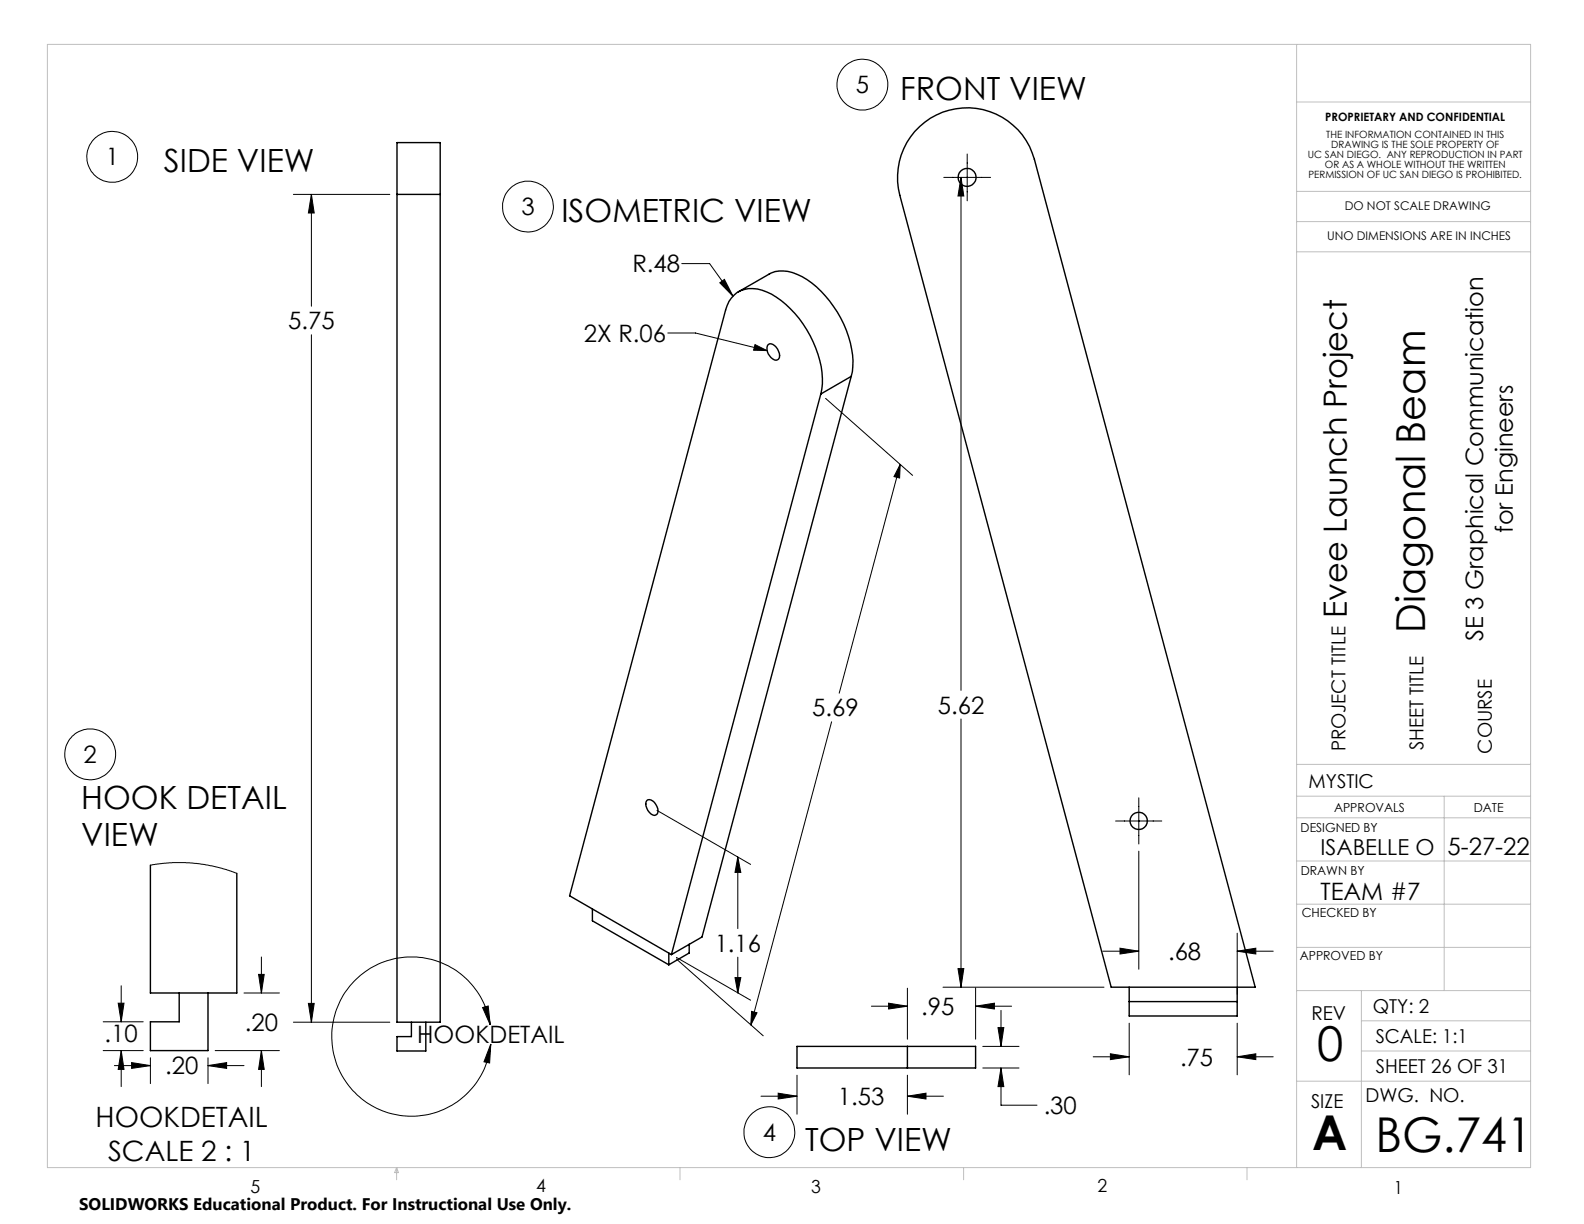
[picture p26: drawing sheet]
<svg xmlns="http://www.w3.org/2000/svg" width="279mm" height="216mm" viewBox="0 0 279 216" stroke-linecap="round" stroke-linejoin="round" font-family="sans-serif">
<defs><g id="words">
<g font-size="8.5">
<text x="232.3" y="187.1">0</text>
<text x="231.5" y="202.9">A</text>
<text x="242.6" y="203.2">BG.741</text>
</g>
<text font-size="7.1" x="251.4" y="111.6" transform="rotate(-90 251.4 111.6)">Diagonal Beam</text>
<g font-size="5.6">
<text x="158.8" y="17.6">FRONT VIEW</text>
<text x="28.9" y="30.3">SIDE VIEW</text>
<text x="99" y="39.1">ISOMETRIC VIEW</text>
<text x="237.6" y="109" transform="rotate(-90 237.6 109)">Evee Launch Project</text>
<text x="14.3" y="142.6">HOOK DETAIL</text>
<text x="14.3" y="149.3">VIEW</text>
<text x="142" y="203">TOP VIEW</text>
</g>
<g font-size="4.9">
<text x="16.9" y="198.8">HOOKDETAIL</text>
<text x="19.1" y="204.7">SCALE 2 : 1</text>
</g>
<g font-size="4.2">
<text x="151" y="16.4">5</text>
<text x="18.6" y="29.2">1</text>
<text x="92" y="37.9">3</text>
<text x="111.5" y="48.1">R.48</text>
<text x="50.8" y="58.1">5.75</text>
<text x="103" y="60.3">2X R.06</text>
<text x="266.8" y="94" transform="rotate(-90 266.8 94)">for Engineers</text>
<text x="261.6" y="113.1" transform="rotate(-90 261.6 113.1)">SE 3 Graphical Communication</text>
<text x="165.4" y="125.9">5.62</text>
<text x="143.3" y="126.4">5.69</text>
<text x="14.8" y="134.5">2</text>
<text x="255.3" y="150.8">5-27-22</text>
<text x="232.9" y="158.8">TEAM #7</text>
<text x="126.1" y="167.9">1.16</text>
<text x="206" y="169.4">.68</text>
<text x="162.5" y="179.1">.95</text>
<text x="18.5" y="183.9">.10</text>
<text x="43.2" y="181.8">.20</text>
<text x="73.6" y="184">HOOKDETAIL</text>
<text x="29.1" y="189.5">.20</text>
<text x="208.1" y="188">.75</text>
<text x="147.8" y="194.9">1.53</text>
<text x="184.1" y="196.5">.30</text>
<text x="134.5" y="201.2">4</text>
</g>
<text font-size="3.9" x="232.9" y="150.8">ISABELLE O</text>
<g font-size="3.4">
<text x="237.3" y="132.5" transform="rotate(-90 237.3 132.5)">PROJECT TITLE</text>
<text x="251.1" y="132.3" transform="rotate(-90 251.1 132.3)">SHEET TITLE</text>
<text x="263.1" y="133" transform="rotate(-90 263.1 133)">COURSE</text>
<text x="230.8" y="139">MYSTIC</text>
<text x="231.3" y="180">REV</text>
<text x="242.2" y="178.7">QTY: 2</text>
<text x="242.7" y="183.9">SCALE: 1:1</text>
<text x="242.7" y="189.2">SHEET 26 OF 31</text>
<text x="231.3" y="195.4">SIZE</text>
<text x="240.9" y="194.3">DWG. NO.</text>
</g>
<g font-size="3.2">
<text x="44.2" y="210.4">5</text>
<text x="94.6" y="210.3">4</text>
<text x="143.1" y="210.4">3</text>
<text x="193.6" y="210.3">2</text>
<text x="245.8" y="210.7">1</text>
</g>
<text font-size="3" x="14" y="213.5">SOLIDWORKS Educational Product. For Instructional Use Only.</text>
<g font-size="2.2">
<text x="235.3" y="143.1">APPROVALS</text>
<text x="259.9" y="143.1">DATE</text>
<text x="229.4" y="146.7">DESIGNED BY</text>
<text x="229.4" y="154.4">DRAWN BY</text>
<text x="229.6" y="161.8">CHECKED BY</text>
<text x="229.3" y="169.4">APPROVED BY</text>
</g>
<g font-size="2.1">
<text x="237.2" y="37.1">DO NOT SCALE DRAWING</text>
<text x="234.1" y="42.3">UNO DIMENSIONS ARE IN INCHES</text>
</g>
<text font-size="2" x="233.8" y="21.4">PROPRIETARY AND CONFIDENTIAL</text>
<g font-size="1.8">
<text x="230.7" y="27.9">UC SAN DIEGO. ANY REPRODUCTION IN PART</text>
<text x="233.7" y="29.7">OR AS A WHOLE WITHOUT THE WRITTEN</text>
<text x="233.9" y="24.4">THE INFORMATION CONTAINED IN THIS</text>
<text x="234.8" y="26.2">DRAWING IS THE SOLE PROPERTY OF</text>
<text x="230.8" y="31.5">PERMISSION OF UC SAN DIEGO IS PROHIBITED.</text>
</g>
</g></defs>
<g fill="none" stroke="#000" stroke-width=".18">
<path d="M51.8 34.3h17M54.9 34.3l.5 3.3h-1zM54.9 34.3v19.7M166.5 31.3h8.2M169.5 31.3l.5 3.3h-1zM169.5 31.3v90.5M170.6 27.2v8.2M54.9 59.1v121.2M117.8 58.7h4.9l12.6 3.1M120.3 46.5h4.9l4.1 5.7M127 49.9l.8-.6 1.5 2.9zM133.2 60.8l2.1 1h-2.4z"/>
<path d="M145.6 70.3l15.4 13.6M158.8 81.9l-.1 2.4-1-.2zM158.8 81.9l-10.8 40.4M146.7 127.3l-14.3 53.5M169.5 126.8v47.3M26.5 152.6l3.9-.4h3.5l3.4 .5 2.6 .7 1.9 .7M115.9 142.9l16.5 9.6M130.1 151.2l.6 2.7h-1.1zM130.1 151.2v12.6M196.8 144.8h8.1M200.9 150.1v20.9M200.9 140.7v8.2"/>
<path d="M20.8 177h1.1l-.5 3.2zM21.4 173.9v6.3M43 175.2h6.3M45.6 171.9h1l-.5 3.3zM46.1 168.8v6.4M54.4 177h1l-.5 3.3zM85.1 177.7l1-.3 .4 3.4zM119.3 169.2l15.3 13.5M119.3 168.9l13.1 7.5M129.6 172.4h1.1l-.6 2.8zM130.1 168.8v6.4M132.6 178.4l.9 .2-1.1 2.2z"/>
<path d="M153.7 177.5h6.4M156.7 177l3.4 .5-3.4 .5zM160.1 174.3v9M166.3 174.1h28.4M169 170.9h1l-.5 3.2zM172.1 177.5l3.3-.5v1zM172.1 174.3v9M172.1 177.5h6.3M176.6 178.2v6.4M194.5 167.8h6.4M197.6 167.3l3.3 .5-3.3 .5zM218.2 167.8l3.3-.5v1z"/>
<path d="M218.2 164.6v10.8M218.2 167.8h6.4M18.2 185.3h7.1M18.2 180.2h7.1M20.2 188h6.3M21.4 185.3l.5 3.3h-1.1zM21.4 185.3v6.4M23.2 187.4l3.3 .6-3.3 .5zM26.5 186.6v4.5M36.7 188l3.3-.6v1.1zM36.7 186.6v4.5M36.7 188h6.3"/>
<path d="M38 185.3h11.3M46.1 185.3l.5 3.3h-1zM46.1 185.3v6.4M51.8 180.3h17M86.5 180.8a14.1 14.1 0 0 0-21.8-9.5 14.1 14.1 0 0 0 .7 23.7 14.1 14.1 0 0 0 21.2-10.8M86.6 184.2l-.2 3.3-1-.2zM134.2 193.4h6.4M137.3 192.8l3.3 .6-3.3 .5zM140.6 189.7v6.8M160.1 193.4l3.2-.6v1.1zM160.1 189.7v6.8M160.1 193.4h6.3"/>
<path d="M173.4 188.4h6.3M173.4 184.6h6.3M176 181.3h1.1l-.5 3.3zM176.6 188.4l.5 3.3h-1.1zM176.6 188.4v6.5h6.3M192.8 186.4h6.4M195.9 185.9l3.3 .5-3.3 .5zM199.2 180.5v9.1M218.2 186.4l3.3-.5v1zM218.2 180.5v9.1M218.2 186.4h6.4"/>
<circle cx="152.1" cy="14.9" r="4.5"/>
<circle cx="19.8" cy="27.7" r="4.5"/>
<circle cx="93.1" cy="36.4" r="4.5"/>
<circle cx="15.9" cy="133.1" r="4.5"/>
<circle cx="135.7" cy="199.7" r="4.5"/>
</g>
<g fill="none" stroke="#c0c0c0" stroke-width=".18">
<path d="M8.4 7.8h261.6v198.2h-261.6zM228.7 7.8v198.2M228.7 18h41.3M228.7 33.8h41.3M228.7 39.1h41.3M228.7 44.4h41.3M228.7 134.8h41.3M228.7 159.5h41.3M228.7 151.9h41.3M228.7 144.3h41.3M228.7 140.4h41.3M254.7 140.4v34.3"/>
<path d="M228.7 174.7h41.3M228.7 167.1h41.3M240.1 174.7v31.3M228.7 190.7h41.3M240.1 185.4h29.9M240.1 180.1h29.9M70 206v2.1M70 206l.3 .8h-.7zM119.9 206v2.1M170 206v2.1M220 206v2.1"/>
</g>
<g fill="#000">
<path d="M127 49.9l2.3 2.3-1.5-2.9zM133.2 60.8l-.3 1h2.4zM132.6 178.4l.9 .2-1.1 2.2zM158.8 81.9l-.1 2.4-1-.2zM130.1 151.2l.6 2.7h-1.1zM129.6 172.4h1.1l-.6 2.8zM197.6 167.3l3.3 .5-3.3 .5zM218.2 167.8l3.3-.5v1zM169.5 31.3l.5 3.3h-1zM169 170.9h1l-.5 3.2zM195.9 185.9l3.3 .5-3.3 .5zM218.2 186.4l3.3-.5v1zM54.9 34.3l.5 3.3h-1zM54.4 177h1l-.5 3.3zM21.4 185.3l.5 3.3h-1.1zM20.8 177h1.1l-.5 3.2zM46.1 185.3l.5 3.3h-1zM45.6 171.9h1l-.5 3.3zM36.7 188l3.3-.6v1.1zM23.2 187.4l3.3 .6-3.3 .5zM160.1 193.4l3.2-.6v1.1zM137.3 192.8l3.3 .6-3.3 .5zM172.1 177.5l3.3-.5v1zM156.7 177l3.4 .5-3.4 .5zM176.6 188.4l.5 3.3h-1.1zM176 181.3h1.1l-.5 3.3z"/>
<path d="M85.1 177.7l1-.3 .4 3.4zM86.6 184.1l-.2 3.4-1-.2z"/>
</g>
<g fill="none" stroke="#000" stroke-width=".25">
<path d="M70 34.3v-9.1h7.6v9.1M70 34.3h7.6M70 34.3v146h7.6v-146M161.4 23.2a12.3 12.3 0 0 1 21.1 4.9l38.9 146h-25.4l-37.3-139.7a12.4 12.4 0 0 1 2.7-11.2zM130.2 51.5l5.4-3.1a6 6 0 0 1 5.9 .4 19.1 19.1 0 0 1 9 14.8l-.1 1.9-.3 .9M135.5 60.8a1.25 1.25 0 0 1 1.7 .8 1.38 1.38 0 0 1 0 1.9 1.65 1.65 0 0 1-1.8-1.5 1.3 1.3 0 0 1 .1-1.2zM144.8 69.5a14.9 14.9 0 0 0-1.9-10.3 17.3 17.3 0 0 0-7.6-7.7 4.9 4.9 0 0 0-7 2.4l-27.8 104.1 17.9 10.4M144.8 69.5l-26.4 98.9M150.1 66.4l-5.3 3.1M150.1 66.4l-26.3 98.9-5.4 3.1M26.5 152.6v22.6h15.3v-21.1M114.1 141.2a1.11 1.11 0 0 1 1.6 .7 1.27 1.27 0 0 1 0 1.9 1.63 1.63 0 0 1-1.8-1.6v-.7z"/>
<path d="M31.6 175.2v5h-5.1v5.1h10.2v-10.1M104.5 160.3v2.1l13.5 7.8M118 168.1v2.1M121.6 166.5v1.6l-3.6 2.1M199.2 174.1v5.1h19v-5.1M199.2 176.7h19M72.6 180.3v2.5h-2.6v2.6h5.1v-5.1M160.1 184.6h12v3.8h-12M160.1 184.6v3.8M160.1 184.6h-19.5v3.8h19.5"/>
<circle cx="170.6" cy="31.3" r="1.59"/>
<circle cx="200.9" cy="144.8" r="1.53"/>
</g>
<use href="#words"/>
</svg>
